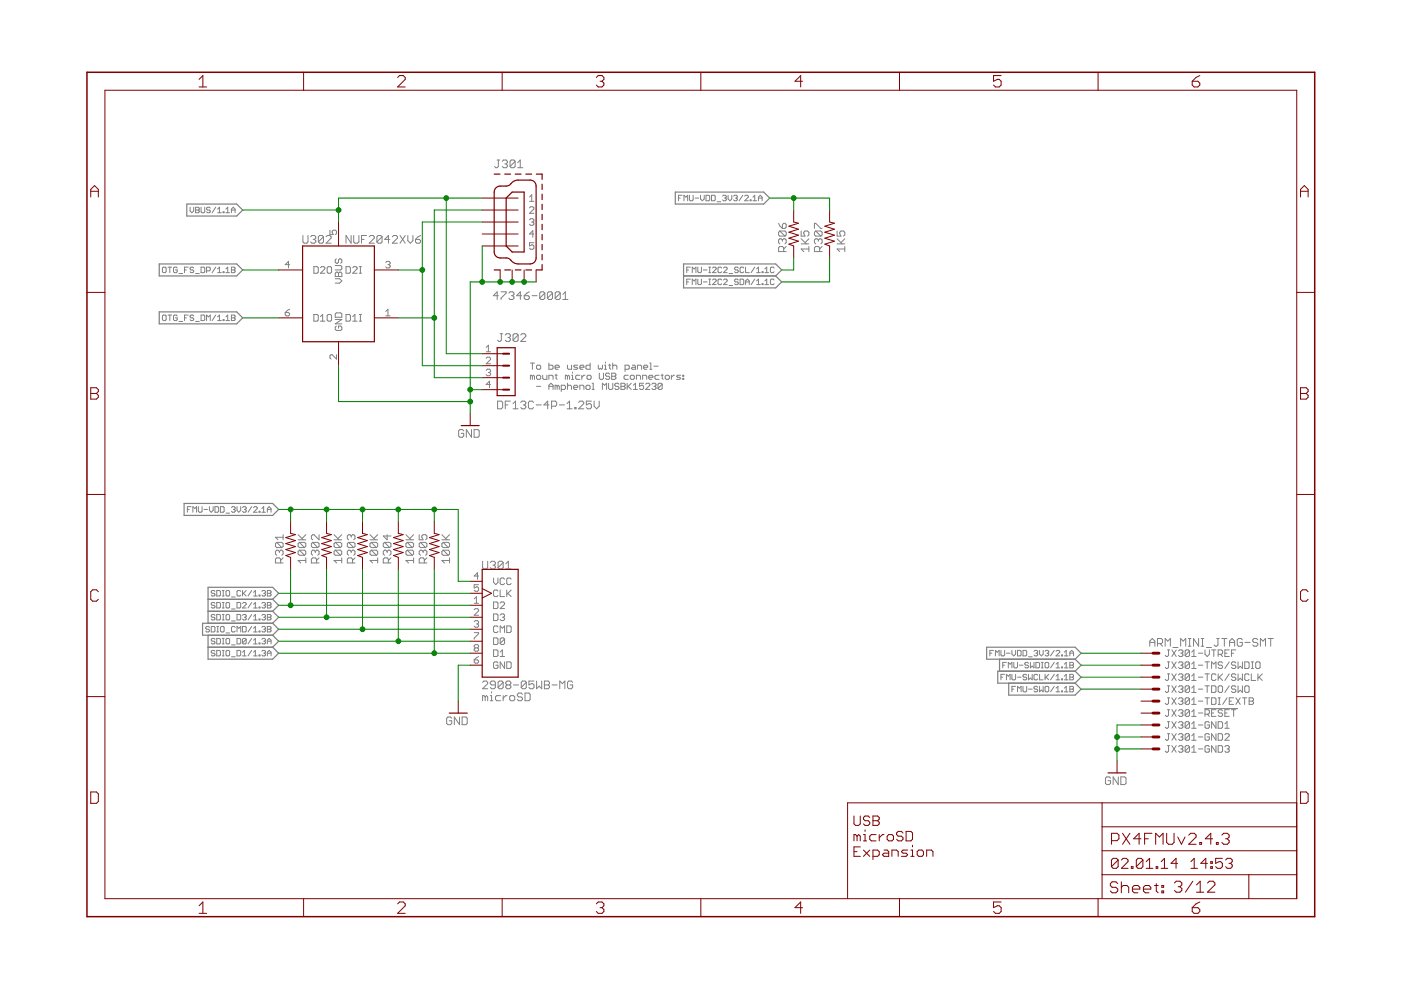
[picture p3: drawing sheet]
<svg xmlns="http://www.w3.org/2000/svg" width="297mm" height="210mm" viewBox="0 0 297 210" stroke-linecap="round" stroke-linejoin="round" font-family="sans-serif">
<g fill="none" stroke="#808080" stroke-width=".21">
<path d="M105.4 33.9h.5M105.7 33.9v1.4l-.3 .3h-.3l-.2-.3M106.5 34.2l.3-.3h.5l.3 .3v.3l-.3 .3M107 34.8h.3M107.3 34.8l.3 .2v.3l-.3 .3h-.5l-.3-.3M109.2 34.2v1.1l-.3 .3h-.5l-.3-.3M109.2 34.2l-.3-.3h-.5l-.3 .3v1.1M109.2 34.2l-1.1 1.1M109.8 34.5l.5-.6v1.7M109.8 35.6h1M34.4 56.8l.2-.2h.4l.2 .2v.8l-.2 .2h-.4l-.2-.2zM35.6 56.6h.8"/>
<path d="M36 56.6v1.2M37.6 56.8l-.2-.2h-.4l-.2 .2v.8l.2 .2h.4l.2-.2v-.4h-.4M38 58h.7M39.1 57.2h.4M39.9 56.6h-.8v1.2M40.3 43.9v.8l.4 .4 .4-.4v-.8M41.1 56.8l-.2-.2h-.4l-.2 .2 .2 .4h.4l.2 .2-.2 .4h-.4l-.2-.2M41.5 43.9h.5l.2 .2-.2 .4 .2 .4-.2 .2h-.5zM41.5 44.5h.5M41.5 58h.7M42.6 43.9v1l.2 .2h.4l.2-.2v-1M42.6 56.6h.6l.2 .2v.8l-.2 .2h-.6z"/>
<path d="M43.8 57.4h.6l.2-.2v-.4l-.2-.2h-.6v1.2M44.6 44.1l-.2-.2h-.4l-.2 .2 .2 .4h.4l.2 .2-.2 .4h-.4l-.2-.2M45.7 43.9l-.7 1.2M45.7 56.6l-.7 1.2M46.1 45.1h.8M46.1 44.3l.4-.4v1.2M46.1 57l.4-.4v1.2M46.1 57.8h.8M47.3 44.9h.2v.2h-.2zM47.3 57.6h.2v.2h-.2zM47.9 45.1h.8M47.9 44.3l.4-.4v1.2"/>
<path d="M47.9 57l.4-.4v1.2M47.9 57.8h.8M49.1 57.2h.6M49.1 44.5h.7M49.1 45.1v-.8l.3-.4 .4 .4v.8M49.1 56.6h.6l.1 .2-.1 .4 .1 .4-.1 .2h-.6zM61.4 56.1h-.9l.7-.7v1.4M64.2 49.9v1.4l.3 .3h.5l.3-.3v-1.4M65.9 50.2l.2-.3h.6l.3 .3v.3l-.3 .3M66.4 50.8h.3M66.5 56.5h.7l.3 .3v.9l-.3 .2h-.7zM66.7 50.8l.3 .2v.3l-.3 .3h-.6l-.2-.3"/>
<path d="M67.9 56.8l.3-.3h.4l.3 .3v.2l-1 .9h1M68.6 50.2v1.1l-.3 .3h-.5l-.3-.3M68.6 50.2l-.3-.3h-.5l-.3 .3v1.1M68.6 50.2l-1.1 1.1M69.1 50.2l.3-.3h.6l.2 .3v.3l-1.1 1.1h1.1M69.4 56.8l.2-.3h.5l.2 .3v.9l-.2 .2h-.5l-.2-.2zM70 48.8v.9h.7l-.3-.7 .3-.2h.4l.3 .2v.5l-.3 .2M71.1 56.3h1.1l.3 .2v.5l-.3 .2h-1.1M71.1 57.9l.2-.2 .5 .2 .4-.2 .3 .2v.7h-1.4zM71.1 59.1h.9l.5 .5-.5 .4h-.9M71.3 54.9l-.2 .2v.5l.2 .2 .5-.2v-.5l.2-.2 .5 .2v.5l-.3 .2M71.8 57.9v.7"/>
<path d="M73.4 56.5h.7l.2 .3v.9l-.2 .2h-.7zM74.4 49.9v1.7l-1-1.7v1.7M74.8 56.8l.2-.3h.5l.2 .3v.2l-.9 .9h.9M75 49.9v1.4l.3 .3h.5l.3-.3v-1.4M76.2 57.9h.4M76.2 56.5h.4M76.4 56.5v1.4M76.6 50.8h.6M77.7 49.9h-1.1v1.7M78.3 50.2l.2-.3h.6l.3 .3v.3l-1.1 1.1h1.1M81 50.2v1.1l-.3 .3h-.5l-.3-.3M81 50.2l-.3-.3h-.5l-.3 .3v1.1"/>
<path d="M81 50.2l-1.1 1.1M81.8 55.6l.2-.2h.5l.2 .2-.2 .5M82.3 56.1h.2M82.5 56.1l.2 .2-.2 .5h-.5l-.2-.2M82.6 50.8h-1l.8-.9v1.7M83.2 50.2l.3-.3h.5l.3 .3v.3l-1.1 1.1h1.1M84.8 49.9l1.1 1.7M85.9 49.9l-1.1 1.7M86.5 49.9v1.1l.5 .6 .5-.6v-1.1M88.1 50.8h.8l.3 .2v.3l-.3 .3h-.5l-.3-.3zM89.2 49.9l-1.1 .9M112.3 44.1l.2-.3h.5l.2 .3v.2l-.9 .9h.9"/>
<path d="M112.3 46.6l.2-.2h.5l.2 .2-.2 .5M112.3 41.8l.4-.5v1.4M112.3 42.7h.9M112.7 47.1h.3M113 47.1l.2 .2-.2 .5h-.5l-.2-.3M113.2 51.5h-.9v.7l.7-.3 .2 .3v.4l-.2 .3h-.5l-.2-.3M113.2 49.6h-.9l.7-.7v1.4M143.8 42h.4M144.6 41.4h-.8v1.2M145 42.6v-1.2l.4 .4 .4-.4v1.2M145.6 57.2h.4M145.6 59.8h.4"/>
<path d="M146.2 41.4v1l.2 .2h.4l.2-.2v-1M146.4 56.6h-.8v1.2M146.4 59.2h-.8v1.1M146.8 57.8v-1.2l.4 .4 .4-.4v1.2M147.4 42h.7M148 56.6v1l.1 .2h.4l.2-.2v-1M148 59.2v1l.1 .1h.4l.2-.1v-1M148.5 41.4v.8l.4 .4 .4-.4v-.8M149.1 57.2h.8M149.1 59.8h.8M149.7 41.4h.6l.2 .2v.8l-.2 .2h-.6zM150.3 56.6h.4"/>
<path d="M150.3 57.8h.4M150.3 59.2h.4M150.5 56.6v1.2M150.5 59.2v1.1M150.9 41.4h.5l.2 .2v.8l-.2 .2h-.5zM151.1 56.8l.2-.2h.4l.1 .2v.2l-.7 .8h.7M151.1 59.4l.2-.2h.4l.1 .2v.2l-.7 .7h.7M152 42.8h.8M153 56.8l-.2-.2h-.4l-.2 .2v.8l.2 .2h.4l.2-.2M153 59.4l-.2-.2h-.4l-.2 .2v.8l.2 .1h.4l.2-.1M153.2 41.6l.2-.2h.4l.2 .2-.2 .4M153.4 56.8l.2-.2h.4l.2 .2v.2l-.8 .8h.8"/>
<path d="M153.4 59.4l.2-.2h.4l.2 .2v.2l-.8 .7h.8M153.6 42h.2M153.8 42l.2 .2-.2 .4h-.4l-.2-.2M154.4 41.4v.8l.4 .4 .4-.4v-.8M154.6 58h.7M155.5 41.6l.2-.2h.4l.2 .2-.2 .4M155.9 42h.2M156.1 42l.2 .2-.2 .4h-.4l-.2-.2M156.5 59.4l-.2-.2h-.4l-.2 .4 .2 .2h.4l.2 .4-.2 .1h-.4l-.2-.1M156.5 56.8l-.2-.2h-.4l-.2 .4 .2 .2h.4l.2 .4-.2 .2h-.4l-.2-.2M156.9 59.2h.6l.2 .2v.8l-.2 .1h-.6zM157.5 41.4l-.8 1.2"/>
<path d="M157.7 56.8l-.2-.2h-.4l-.2 .2v.8l.2 .2h.4l.2-.2M157.9 41.6l.2-.2h.4l.2 .2v.2l-.8 .8h.8M158.1 56.6v1.2h.8M158.1 59.8h.8M159 42.4h.2v.2h-.2zM159.6 42.6h.8M159.6 41.8l.4-.4v1.2M160 56.6l-.7 1.2M160 59.2l-.7 1.1M160.4 57l.4-.4v1.2M160.4 59.6l.4-.4v1.1M160.4 57.8h.8"/>
<path d="M160.8 42.6v-.8l.4-.4 .4 .4v.8M160.8 42h.8M161.6 57.6h.2v.2h-.2zM162.2 57.8h.8M162.2 57l.4-.4v1.2M162.2 59.6l.4-.4v1.1M164.1 56.8l-.2-.2h-.4l-.2 .2v.8l.2 .2h.4l.2-.2M164.1 59.4l-.2-.2h-.4l-.2 .2v.8l.2 .1h.4l.2-.1M165.1 47.3l.2 .6 .6 .5M165.3 49l-.2 .3v.5l.2 .3h1.1M165.3 49h1.1l.3 .3v.5l-.3 .3M165.3 49l1.1 1.1"/>
<path d="M165.9 50.9l-.3-.3h-.3l-.2 .3v.5l.2 .3M165.9 50.9l.3-.3h.2l.3 .3v.5l-.3 .3M165.9 50.9v.3M166.2 53.3v-.8l-.3-.2h-.6l-.2 .2v.8h1.6M166.2 47.3h.2l.3 .3v.6l-.3 .2h-.5v-.8zM166.7 52.3l-.5 .5M169.9 49v1.1h.8l-.3-.6v-.2l.3-.3h.5l.3 .3v.5l-.3 .3M169.9 51.7h1.6M169.9 50.6l1.1 1.1M171.5 50.6l-.8 .8M171.5 52.8h-1.6l.5 .5M171.5 52.3v1"/>
<path d="M172.7 48.4v-1.1h.3l1 1.1h.3M173 49l-.3 .3v.5l.3 .3h1M173 49h1l.3 .3v.5l-.3 .3M173 49l1 1.1M173.5 50.9l-.3-.3h-.2l-.3 .3v.5l.3 .3M173.5 50.9l.3-.3h.2l.3 .3v.5l-.3 .3M173.5 50.9v.3M173.8 53.3v-.8l-.3-.2h-.5l-.3 .2v.8h1.6M174.3 52.3l-.5 .5M177.5 51.7h1.6M177.5 49v1.1h.8l-.3-.6v-.2l.3-.3h.5l.3 .3v.5l-.3 .3M177.5 50.6l1.1 1.1"/>
<path d="M179.1 52.8h-1.6l.5 .5M179.1 52.3v1M179.1 50.6l-.8 .8M34.4 67l.2-.2h.4l.2 .2v.8l-.2 .2h-.4l-.2-.2zM35.6 66.8h.8M36 66.8v1.2M37.6 67l-.2-.2h-.4l-.2 .2v.8l.2 .2h.4l.2-.2v-.4h-.4M38 68.2h.7M39.1 67.4h.4M39.9 66.8h-.8v1.2M41.1 67l-.2-.2h-.4l-.2 .2 .2 .4h.4l.2 .2-.2 .4h-.4l-.2-.2M41.5 68.2h.7"/>
<path d="M42.6 66.8h.6l.2 .2v.8l-.2 .2h-.6zM43.8 68v-1.2l.4 .4 .4-.4v1.2M45.7 66.8l-.7 1.2M46.1 67.2l.4-.4v1.2M46.1 68h.8M47.3 67.8h.2v.2h-.2zM47.9 67.2l.4-.4v1.2M47.9 68h.8M49.1 66.8h.6l.1 .2-.1 .4 .1 .4-.1 .2h-.6zM49.1 67.4h.6M60.5 66.3h.7l.2 .4-.2 .3h-.5l-.2-.3zM61.4 65.6l-.9 .7"/>
<path d="M66.5 66.7h.7l.3 .2v1l-.3 .2h-.7zM67.9 68.1h1M67.9 67.1l.5-.4v1.4M69.4 66.9l.2-.2h.5l.2 .2v1l-.2 .2h-.5l-.2-.2zM71.1 66.6l.2-.3h.9l.3 .3v.7h-1.4zM71.1 67.7h1.4l-1.4 1h1.4M71.3 69.1l-.2 .3v.4l.2 .3h.9l.3-.3v-.4l-.3-.3h-.4v.5M71.4 75.2v.9l-1-.9h-.2l-.2 .2v.5l.2 .2M73.4 66.7h.7l.2 .2v1l-.2 .2h-.7zM74.8 67.1l.4-.4v1.4M74.8 68.1h.9M76.2 68.1h.4"/>
<path d="M76.2 66.7h.4M76.4 66.7v1.4M81.8 66l.5-.4v1.4M81.8 67h.9M103.1 78.5l.2-.2h.5l.2 .2-.2 .5M103.1 73.7l.4-.5v1.4M103.1 74.6h.9M103.1 76l.2-.3h.5l.2 .3v.2l-.9 .9h.9M103.5 79h.3M103.8 79l.2 .2-.2 .5h-.5l-.2-.3M105.7 62.7h-1.1l.8-.8v1.6M106 70.8h.6"/>
<path d="M106.2 61.9h1.1v.2l-1.1 1.1v.3M106.3 70.8v1.3l-.3 .3h-.2l-.3-.3M107.1 71l.3-.2h.5l.3 .2v.3l-.3 .3M107.7 71.6h.2M107.9 62.1l.2-.2h.6l.3 .2v.3l-.3 .3M107.9 71.6l.3 .2v.3l-.3 .3h-.5l-.3-.3M108.4 62.7h.3M108.7 62.7l.3 .2v.3l-.3 .3h-.6l-.2-.3M109.9 71v1.1l-.3 .3h-.6l-.2-.3M109.9 71l-.3-.2h-.6l-.2 .2v1.1M109.9 71l-1.1 1.1M110.4 71l.3-.2h.5l.3 .2v.3l-1.1 1.1h1.1"/>
<path d="M110.6 62.7h-1.1l.8-.8v1.6M111.1 62.7h.9l.2 .2v.3l-.2 .3h-.6l-.3-.3zM112.2 61.9l-1.1 .8M112.5 77h.8M112.8 62.7h1.1M112.9 77v1.3M112.9 79.8v.6M112.9 79.8l-.4-.2v.8M112.9 79.8l.2-.2 .2 .2v.6M113.7 77.6l.3-.2h.4l.2 .2v.5l-.2 .2h-.4l-.3-.2zM113.7 79.8l.3-.2h.4l.2 .2v.4l-.2 .2h-.4l-.3-.2zM115.1 79.6v.6l.2 .2h.7v-.8"/>
<path d="M115.5 62.1v1.1l-.3 .3h-.5l-.3-.3M115.5 62.1l-.3-.2h-.5l-.3 .2v1.1M115.5 62.1l-1.1 1.1M116.4 77v1.3h.6l.3-.2v-.5l-.3-.2h-.6M117.1 62.1l-.2-.2h-.6l-.2 .2v1.1M117.1 62.1v1.1l-.2 .3h-.6l-.2-.3M117.1 62.1l-1 1.1M117.7 77.9h.9v-.3l-.3-.2h-.4l-.2 .2v.5l.2 .2h.4M117.7 79.6h.4M117.9 79.3v.9l.2 .2M118.8 62.1l-.3-.2h-.5l-.3 .2v1.1M118.8 62.1v1.1l-.3 .3h-.5l-.3-.3"/>
<path d="M118.8 62.1l-1.1 1.1M119.3 62.4l.6-.5v1.6M119.3 63.5h1.1M120.3 77.4v.7l.2 .2h.7v-.9M120.3 79.8v.6M120.3 79.8l-.4-.2v.8M120.3 79.8l.2-.2 .3 .2v.6M121.2 79.6h.2v.8M121.4 78.9v.2M122.5 77.4h-.7l-.2 .2 .2 .3h.5l.2 .2-.2 .2h-.7M122.9 77.9h.9l-.2-.5h-.5l-.2 .2v.5l.2 .2h.5M122.9 79.6h-.6l-.3 .2v.4l.3 .2h.6"/>
<path d="M123.4 79.6v.8M124 79.6h-.2l-.4 .4M124.7 79.6h.4l.2 .2v.4l-.2 .2h-.4l-.2-.2v-.4zM125.1 77v1.3h-.6l-.3-.2v-.5l.3-.2h.6M126.9 77.4v.7l.2 .2 .2-.2 .2 .2 .2-.2v-.7M127.1 79.1v1.1l.2 .2h.4l.3-.2v-1.1M128.2 78.3h.4M128.2 77.4h.2v.9M128.4 76.8v.2M129 77.4h.5M129.3 79.3l-.2-.2h-.5l-.2 .2v.3l.2 .2h.5l.2 .2-.2 .4h-.5l-.2-.2M129.3 77.2v.9l.2 .2"/>
<path d="M129.7 79.1h.6l.3 .2v.3l-.3 .2 .3 .2v.2l-.3 .2h-.6zM129.7 79.8h.6M129.9 77.6l.2-.2h.5l.2 .2v.7M129.9 77v1.3M132.5 78.3h.7l.2-.2v-.5l-.2-.2h-.7v1.3M133.2 79.6h-.7l-.2 .2v.4l.2 .2h.7M133.8 79.6h.5l.2 .2v.4l-.2 .2h-.5l-.2-.2v-.4zM134.1 77.4h.4l.2 .2v.7h-.6l-.3-.2 .3-.2h.6M135.1 78.3v-.9h.7l.2 .2v.7M136.5 77.9h.8l-.2-.5h-.4l-.2 .2v.5l.2 .2h.4M137.5 80h.9l-.2-.4h-.4l-.3 .2v.4l.3 .2h.4M137.8 77h.2v1.3"/>
<path d="M137.8 78.3h.4M138.6 77.6h.9M139.7 79.6h-.6l-.2 .2v.4l.2 .2h.6M140.2 79.6h.4M140.4 79.3v.9l.2 .2M141 79.8l.3-.2h.4l.2 .2v.4l-.2 .2h-.4l-.3-.2zM142.3 79.6v.8M143 79.6h-.2l-.5 .4M144.3 79.6h-.6l-.3 .2 .3 .2h.4l.2 .2-.2 .2h-.7M144.8 79.6h.2v.2h-.2zM146.8 60.3v-1.1l.4 .4 .4-.4v1.1M150.3 60.3h.4"/>
<path d="M154.6 60.5h.7M158.1 60.3v-.7l.4-.4 .4 .4v.7M160.4 60.3h.8M161.6 60.2h.2v.1h-.2zM162.2 60.3h.8M98.3 91.4l-.3-.3h-.5l-.3 .3v1l.3 .3h.5l.3-.3v-.5h-.5M100 91.1v1.6l-1.1-1.6v1.6M100.5 91.1h.8l.3 .3v1l-.3 .3h-.8zM104 81.5h-.9l.7-.7v1.4M105.5 85h.8l.3 .3v1.1l-.3 .3h-.8zM107.1 85.9h.6M108.2 85h-1.1v1.7"/>
<path d="M108.8 86.7h1.1M108.8 85.6l.5-.6v1.7M110.4 85.3l.3-.3h.5l.3 .3v.3l-.3 .3M110.9 85.9h.3M111.2 85.9l.3 .2v.3l-.3 .3h-.5l-.3-.3M113.1 85.3l-.2-.3h-.6l-.3 .3v1.1l.3 .3h.6l.2-.3M113.7 85.9h1.1M113.7 81.9h.9M116.4 80.4v-.8h.6l.3 .2v.6M116.4 82.6v-.9l.4-.4 .5 .4v.9M116.4 81.9h.9M116.4 85.9h-1.1l.8-.9v1.7"/>
<path d="M116.9 86.1h.9l.2-.2v-.6l-.2-.3h-.9v1.7M118.1 81.9l-.4-.2v.9M118.1 81.9l.2-.2 .3 .2v.7M118.1 81.9v.7M118.6 85.9h1.1M119 82.6h.7l.2-.2v-.5l-.2-.2h-.7v1.3M120.2 85.6l.6-.6v1.7M120.2 86.7h1.1M120.3 81.3v1.3M120.3 81.9l.2-.2h.5l.2 .2v.7M121.2 80.4h.4M121.6 82.1h.9l-.2-.4h-.5l-.2 .2v.5l.2 .2h.5"/>
<path d="M121.9 86.4h.2v.3h-.2zM122.7 85.3l.3-.3h.5l.3 .3v.3l-1.1 1.1h1.1M122.9 82.6v-.9h.7l.2 .2v.7M124.2 81.9l.3-.2h.4l.2 .2v.5l-.2 .2h-.4l-.3-.2zM125.4 85h-1.1v.9l.6-.3h.2l.3 .3v.5l-.3 .3h-.5l-.3-.3M125.5 82.6h.5M125.5 81.3h.3v1.3M126 85v1.1l.5 .6 .5-.6v-1.1M127.7 82.6v-1.3l.5 .4 .4-.4v1.3M129 81.3v1.1l.3 .2h.4l.2-.2v-1.1M131.2 81.5l-.2-.2h-.4l-.3 .2 .3 .4h.4l.2 .2v.3l-.2 .2h-.4l-.3-.2M131.7 81.9h.6"/>
<path d="M131.7 81.3h.6l.2 .2-.2 .4 .2 .2v.3l-.2 .2h-.6zM133 81.3v1.3M133.2 81.9l.6 .7M133.8 81.3l-.8 .8M134.3 81.7l.4-.4v1.3M134.3 82.6h.8M134.9 80.4v-.8h.7l.2 .2v.6M136.2 80.4v-.8h.7l.2 .2v.6M136.5 81.3h-.9v.6l.4-.2h.2l.3 .2v.5l-.3 .2h-.4l-.2-.2M136.9 81.5l.2-.2h.5l.2 .2v.2l-.9 .9h.9M138.2 81.5l.2-.2h.5l.2 .2-.2 .4M138.6 81.9h.3"/>
<path d="M138.9 81.9l.2 .2-.2 .5h-.5l-.2-.2M140.4 81.5v.9l-.2 .2h-.5l-.2-.2M140.4 81.5l-.2-.2h-.5l-.2 .2v.9M140.4 81.5l-.9 .9M144.8 80.2h.2v.2h-.2zM39.7 108h.4M40.5 107.4h-.8v1.2M40.9 108.6v-1.2l.4 .4 .4-.4v1.2M42.1 107.4v1l.2 .2h.4l.1-.2v-1M43.2 108h.8M44.4 107.4v.8l.4 .4 .4-.4v-.8M45.6 107.4h.6l.2 .2v.8l-.2 .2h-.6z"/>
<path d="M46.7 107.4h.6l.2 .2v.8l-.2 .2h-.6zM47.9 108.8h.8M49.1 107.6l.2-.2h.4l.2 .2-.2 .4M49.5 108h.2M49.7 108l.2 .2-.2 .4h-.4l-.2-.2M50.2 107.4v.8l.4 .4 .4-.4v-.8M51.4 107.6l.2-.2h.4l.2 .2-.2 .4M51.8 108h.2M52 108l.2 .2-.2 .4h-.4l-.2-.2M53.4 107.4l-.8 1.2M53.8 107.6l.2-.2h.3l.2 .2v.2l-.7 .8h.7M54.9 108.4h.2v.2h-.2z"/>
<path d="M55.5 108.6h.8M55.5 107.8l.4-.4v1.2M56.7 108h.8M56.7 108.6v-.8l.4-.4 .4 .4v.8M58.7 115l-.3 .3v.5l.3 .3h1.1M58.7 115h1.1l.2 .3v.5l-.2 .3M58.7 115l1.1 1.1M59.2 116.9l-.3-.3h-.2l-.3 .3v.6l.3 .2M59.2 116.9l.3-.3h.3l.2 .3v.6l-.2 .2M59.2 116.9v.3M59.5 119.4v-.8l-.3-.3h-.5l-.3 .3v.8h1.6M60 118.3l-.5 .5"/>
<path d="M60 113.4v1M60 113.9h-1.6l.5 .5M63.2 114.4h1.6M63.2 113.4l1.1 1M63.5 115h1.1l.2 .3v.5l-.2 .3M63.5 116.6h1.1l.2 .3v.6l-.2 .2M63.5 116.6l-.3 .3v.6l.3 .2h1.1M63.5 115l-.3 .3v.5l.3 .3h1.1M63.5 116.6l1.1 1.1M63.5 115l1.1 1.1M64.8 118.8h-1.6l.6 .6M64.8 118.3v1.1"/>
<path d="M64.8 113.4l-.8 .8M66.3 115l-.3 .3v.5l.3 .3h1.1M66.3 115h1.1l.2 .3v.5l-.2 .3M66.3 115l1.1 1.1M66.8 116.9l-.2-.3h-.3l-.3 .3v.6l.3 .2M66.8 116.9l.3-.3h.3l.2 .3v.6l-.2 .2M66.8 116.9v.3M67.1 119.4v-.8l-.3-.3h-.5l-.3 .3v.8h1.6M67.6 113.4v1l-1-1h-.3l-.3 .2v.6l.3 .2M67.6 118.3l-.5 .5M70.8 114.4h1.7M70.8 113.4l1.1 1"/>
<path d="M71.1 115l-.3 .3v.5l.3 .3h1.1M71.1 116.6h1.1l.3 .3v.6l-.3 .2M71.1 116.6l-.3 .3v.6l.3 .2h1.1M71.1 115h1.1l.3 .3v.5l-.3 .3M71.1 116.6l1.1 1.1M71.1 115l1.1 1.1M72.5 118.8h-1.7l.6 .6M72.5 118.3v1.1M72.5 113.4l-.9 .8M73.9 115l-.3 .3v.5l.3 .3h1.1M73.9 115h1.1l.3 .3v.5l-.3 .3M73.9 115l1.1 1.1"/>
<path d="M74.5 116.9l.2-.3h.3l.3 .3v.6l-.3 .2M74.5 116.9l-.3-.3h-.3l-.3 .3v.6l.3 .2M74.5 113.6l-.3-.2h-.3l-.3 .2v.6l.3 .2M74.5 113.6l.2-.2h.3l.3 .2v.6l-.3 .2M74.5 113.6v.3M74.5 116.9v.3M74.7 119.4v-.8l-.2-.3h-.6l-.3 .3v.8h1.7M75.3 118.3l-.6 .5M78.4 114.4h1.7M78.4 113.4l1.1 1M78.7 116.6l-.3 .3v.6l.3 .2h1.1M78.7 116.6h1.1l.3 .3v.6l-.3 .2"/>
<path d="M78.7 115l-.3 .3v.5l.3 .3h1.1M78.7 115h1.1l.3 .3v.5l-.3 .3M78.7 116.6l1.1 1.1M78.7 115l1.1 1.1M80.1 118.8h-1.7l.6 .6M80.1 118.3v1.1M80.1 113.4l-.9 .8M81.5 115l-.2 .3v.5l.2 .3h1.1M81.5 115h1.1l.3 .3v.5l-.3 .3M81.5 115l1.1 1.1M82.1 116.9l-.3-.3h-.3l-.2 .3v.6l.2 .2M82.1 116.9l.2-.3h.3l.3 .3v.6l-.3 .2"/>
<path d="M82.1 113.4v1l-.8-.8h1.6M82.1 116.9v.3M82.3 119.4v-.8l-.2-.3h-.6l-.2 .3v.8h1.6M82.9 118.3l-.6 .5M86.1 114.4h1.6M86.1 113.4l1 1M86.3 116.6l-.2 .3v.6l.2 .2h1.1M86.3 116.6h1.1l.3 .3v.6l-.3 .2M86.3 115l-.2 .3v.5l.2 .3h1.1M86.3 115h1.1l.3 .3v.5l-.3 .3M86.3 116.6l1.1 1.1M86.3 115l1.1 1.1"/>
<path d="M87.7 118.8h-1.6l.5 .6M87.7 118.3v1.1M87.7 113.4l-.8 .8M88.9 113.4v1h.8l-.3-.5v-.3l.3-.2h.5l.3 .2v.6l-.3 .2M89.2 115l-.3 .3v.5l.3 .3h1M89.2 115h1l.3 .3v.5l-.3 .3M89.2 115l1 1.1M89.7 116.9l-.3-.3h-.2l-.3 .3v.6l.3 .2M89.7 116.9l.3-.3h.2l.3 .3v.6l-.3 .2M89.7 116.9v.3M90 119.4v-.8l-.3-.3h-.5l-.3 .3v.8h1.6M90.5 118.3l-.5 .5"/>
<path d="M93.7 114.4h1.6M93.7 113.4l1.1 1M94 116.6l-.3 .3v.6l.3 .2h1M94 116.6h1l.3 .3v.6l-.3 .2M94 115l-.3 .3v.5l.3 .3h1M94 115h1l.3 .3v.5l-.3 .3M94 116.6l1 1.1M94 115l1 1.1M95.3 118.8h-1.6l.5 .6M95.3 118.3v1.1M95.3 113.4l-.8 .8M102.3 119v1.4l.3 .2h.5l.3-.2v-1.4"/>
<path d="M103.9 119.3l.3-.3h.6l.2 .3v.2l-.2 .3M104.5 119.8h.3M104.8 119.8l.2 .3v.3l-.2 .2h-.6l-.3-.2M106.7 119.3v1.1l-.3 .2h-.5l-.3-.2M106.7 119.3l-.3-.3h-.5l-.3 .3v1.1M106.7 119.3l-1.1 1.1M107.2 119.5l.6-.5v1.6M44.4 133l-.2-.2h-.4l-.2 .4 .2 .2h.4l.2 .4-.2 .2h-.4l-.2-.2M44.8 132.8h.6l.2 .2v.8l-.2 .2h-.6zM45.6 135.6l-.2-.2h-.4l-.2 .3 .2 .3h.4l.2 .3-.2 .2h-.4l-.2-.2M45.6 138.1l-.2-.2h-.4l-.2 .4 .2 .2h.4l.2 .4-.2 .2h-.4l-.2-.2M45.6 130.5l-.2-.2h-.4l-.2 .4 .2 .2h.4l.2 .4-.2 .1h-.4l-.2-.1"/>
<path d="M45.6 125.4l-.2-.2h-.4l-.2 .2 .2 .4h.4l.2 .2-.2 .4h-.4l-.2-.2M45.6 127.9l-.2-.2h-.4l-.2 .2 .2 .4h.4l.2 .2-.2 .4h-.4l-.2-.2M46 135.4h.5l.2 .2v.7l-.2 .2h-.5zM46 137.9h.5l.2 .2v.8l-.2 .2h-.5zM46 125.2h.5l.2 .2v.8l-.2 .2h-.5zM46 127.7h.5l.2 .2v.8l-.2 .2h-.5zM46 130.3h.5l.2 .2v.8l-.2 .1h-.5zM46 132.8h.4M46 134h.4M46.2 132.8v1.2M46.7 133l.2-.2h.4l.2 .2v.8l-.2 .2h-.4l-.2-.2zM47.1 135.4h.4"/>
<path d="M47.1 137.9h.4M47.1 139.1h.4M47.1 136.5h.4M47.1 127.7h.4M47.1 128.9h.4M47.1 130.3h.4M47.1 131.4h.4M47.1 125.2h.4M47.1 126.4h.4M47.3 125.2v1.2M47.3 127.7v1.2M47.3 130.3v1.1"/>
<path d="M47.3 135.4v1.1M47.3 137.9v1.2M47.9 127.9l.2-.2h.4l.2 .2v.8l-.2 .2h-.4l-.2-.2zM47.9 125.4l.2-.2h.4l.2 .2v.8l-.2 .2h-.4l-.2-.2zM47.9 134.2h.8M48.1 135.4h.4l.2 .2v.7l-.2 .2h-.4l-.2-.2v-.7zM48.1 130.3h.4l.2 .2v.8l-.2 .1h-.4l-.2-.1v-.8zM48.1 137.9h.4l.2 .2v.8l-.2 .2h-.4l-.2-.2v-.8zM49.1 139.3h.8M49.1 136.7h.8M49.1 129.1h.8M49.1 131.7h.8"/>
<path d="M49.1 126.6h.8M49.9 133l-.2-.2h-.4l-.2 .2v.8l.2 .2h.4l.2-.2M50.2 135.4h.6l.2 .2v.7l-.2 .2h-.6zM50.2 130.3h.6l.2 .2v.8l-.2 .1h-.6zM50.2 137.9h.6l.2 .2v.8l-.2 .2h-.6zM50.2 127.7h.6l.2 .2v.8l-.2 .2h-.6zM50.2 134v-1.2l.4 .4 .4-.4v1.2M51 125.4l-.2-.2h-.4l-.2 .2v.8l.2 .2h.4l.2-.2M51.4 127.9l.2-.2h.4l.2 .2v.2l-.8 .8h.8M51.4 130.5l.2-.2h.4l.2 .2-.2 .4M51.4 139.1h.8M51.4 132.8h.6l.2 .2v.8l-.2 .2h-.6z"/>
<path d="M51.4 125.2v1.2M51.4 138.3l.4-.4v1.2M51.6 125.8l.6 .6M51.8 130.9h.2M52 130.9l.2 .2-.2 .3h-.4l-.2-.1M52.2 135.6l-.2-.2h-.4l-.2 .2v.7M52.2 135.6v.7l-.2 .2h-.4l-.2-.2M52.2 135.6l-.8 .7M52.2 125.2l-.8 .8M53.4 135.4l-.8 1.1M53.4 137.9l-.8 1.2M53.4 127.7l-.8 1.2"/>
<path d="M53.4 130.3l-.8 1.1M53.4 125.2l-.8 1.2M53.4 132.8l-.8 1.2M53.8 139.1h.7M53.8 136.5h.7M53.8 135.7l.3-.3v1.1M53.8 125.6l.3-.4v1.2M53.8 128.1l.3-.4v1.2M53.8 130.7l.3-.4v1.1M53.8 133.2l.3-.4v1.2M53.8 138.3l.3-.4v1.2M53.8 128.9h.7"/>
<path d="M53.8 131.4h.7M53.8 126.4h.7M53.8 134h.7M54.9 138.9h.2v.2h-.2zM54.9 126.2h.2v.2h-.2zM54.9 128.7h.2v.2h-.2zM54.9 131.3h.2v.1h-.2zM54.9 133.8h.2v.2h-.2zM54.9 136.3h.2v.2h-.2zM55.5 135.6l.2-.2h.4l.2 .2-.2 .4M55.5 127.9l.2-.2h.4l.2 .2-.2 .4M55.5 125.4l.2-.2h.4l.2 .2-.2 .4"/>
<path d="M55.5 138.1l.2-.2h.4l.2 .2-.2 .4M55.5 130.5l.2-.2h.4l.2 .2-.2 .4M55.5 133l.2-.2h.4l.2 .2-.2 .4M55.9 138.5h.2M55.9 130.9h.2M55.9 136h.2M55.9 128.3h.2M55.9 125.8h.2M55.9 133.4h.2M56.1 138.5l.2 .2-.2 .4h-.4l-.2-.2M56.1 136l.2 .1-.2 .4h-.4l-.2-.2M56.1 128.3l.2 .2-.2 .4h-.4l-.2-.2"/>
<path d="M56.1 125.8l.2 .2-.2 .4h-.4l-.2-.2M56.1 130.9l.2 .2-.2 .3h-.4l-.2-.1M56.1 133.4l.2 .2-.2 .4h-.4l-.2-.2M56.7 138.5h.8M56.7 130.9h.6M56.7 125.2h.6l.2 .2-.2 .4 .2 .4-.2 .2h-.6zM56.7 127.7h.6l.2 .2-.2 .4 .2 .4-.2 .2h-.6zM56.7 130.3h.6l.2 .2-.2 .4 .2 .4-.2 .1h-.6zM56.7 132.8h.6l.2 .2-.2 .4 .2 .4-.2 .2h-.6zM56.7 136.5v-.8l.4-.3 .4 .3v.8M56.7 139.1v-.8l.4-.4 .4 .4v.8M56.7 136h.8"/>
<path d="M56.7 128.3h.6M56.7 125.8h.6M56.7 133.4h.6M100.5 139.9h.7l.3 .5-.3 .2h-.4l-.3-.2zM100.5 131.8l.3-.2h.4l.3 .2-.3 .5M100.5 134.1h1v.3l-1 .9v.2M100.5 129.3l.3-.2h.4l.3 .2v.2l-1 1h1M100.5 127l.5-.5v1.4M100.5 127.9h1M100.8 137.4l-.3 .2 .3 .5h.4l.3-.3-.3-.4M100.8 137.4l-.3-.3 .3-.4h.4l.3 .2-.3 .5M100.8 137.4h.4"/>
<path d="M101 132.3h.2M101.2 132.3l.3 .2-.3 .5h-.4l-.3-.2M101.5 124h-1v.7l.7-.3 .3 .3v.4l-.3 .3h-.4l-.3-.3M101.5 139.2l-1 .7M101.5 122.1h-1l.7-.7v1.4M104.6 122.6v.9l.5 .5 .5-.5v-.9M104.6 127.6h.7l.3 .3v.9l-.3 .2h-.7zM104.6 130.2h.7l.3 .2v.9l-.3 .3h-.7zM104.6 135.3h.7l.3 .2v.9l-.3 .3h-.7zM104.6 137.8h.7l.3 .2v1l-.3 .2h-.7zM105.6 132.9l-.3-.2h-.4l-.3 .2v1l.3 .2h.4l.3-.2M105.6 125.3l-.3-.2h-.4l-.3 .2v1l.3 .2h.4l.3-.2"/>
<path d="M106 139.2h1M106 125.1v1.4h1M106 134.1v-1.4l.5 .5 .5-.5v1.4M106 130.4l.3-.2h.4l.3 .2-.3 .5M106 127.9l.3-.3h.4l.3 .3v.2l-1 .9h1M106 138.3l.5-.5v1.4M106.5 130.9h.2M106.7 130.9l.3 .2-.3 .5h-.4l-.3-.3M107 122.8l-.3-.2h-.4l-.3 .2v.9l.3 .3h.4l.3-.3M107 135.5l-.3-.2h-.4l-.3 .2v.9M107 135.5v.9l-.3 .3h-.4l-.3-.3M107 135.5l-1 .9"/>
<path d="M107.2 120.6h1.1M107.4 125.1v1.4M107.4 132.7h.7l.3 .2v1l-.3 .2h-.7zM107.7 125.8l.7 .7M108.4 122.8l-.3-.2h-.4l-.3 .2v.9l.3 .3h.4l.3-.3M108.4 125.1l-1 .9M209.9 138.5h.4M210.7 137.9h-.8v1.2M211.1 139.1v-1.2l.3 .4 .4-.4v1.2M212.2 137.9v1l.2 .2h.4l.2-.2v-1M213.4 138.5h.8M214.5 137.9v.8l.4 .4 .4-.4v-.8"/>
<path d="M215.7 137.9h.6l.2 .2v.8l-.2 .2h-.6zM216.9 137.9h.6l.2 .2v.8l-.2 .2h-.6zM218.1 139.3h.7M219.2 138.1l.2-.2h.4l.2 .2-.2 .4M219.6 138.5h.2M219.8 138.5l.2 .2-.2 .4h-.4l-.2-.2M220.4 137.9v.8l.4 .4 .4-.4v-.8M221.6 138.1l.2-.2h.3l.3 .2-.3 .4M222 138.5h.1M222.1 138.5l.3 .2-.3 .4h-.3l-.2-.2M223.5 137.9l-.8 1.2M223.9 138.1l.2-.2h.4l.2 .2v.2l-.8 .8h.8"/>
<path d="M225.1 138.9h.2v.2h-.2zM225.7 138.3l.4-.4v1.2M225.7 139.1h.7M226.8 138.5h.8M226.8 139.1v-.8l.4-.4 .4 .4v.8M243.8 137v-1.1l.5-.5 .6 .5v1.1M243.8 136.2h1.1M245.4 136.5h.8l.3-.3v-.5l-.3-.3h-.8v1.6M246 136.5l.5 .5M247 137v-1.6l.6 .5 .5-.5v1.6M247.5 137.8h.5M247.8 137.8v1.2l-.3 .2-.4-.2"/>
<path d="M248.5 137.8l.9 1.4M248.7 137.3h1.1M249.4 137.8l-.9 1.4M249.9 138l.2-.2h.5l.2 .2-.2 .5M250.3 137v-1.6l.6 .5 .5-.5v1.6M250.3 138.5h.3M250.6 138.5l.2 .2-.2 .5h-.5l-.2-.2M251.9 135.4h.6M251.9 137h.6M252.2 138v1l-.2 .2h-.5l-.2-.2M252.2 138l-.2-.2h-.5l-.2 .2v1M252.2 138l-.9 1"/>
<path d="M252.2 135.4v1.6M252.7 139.2h.9M252.7 138.3l.4-.5v1.4M254.1 138.5h.9M254.1 135.4v1.6l-1.1-1.6v1.6M254.7 135.4h.5M254.7 137h.5M255 135.4v1.6M255.5 137.8v.9l.4 .5 .5-.5v-.9M255.8 137.3h1.1M256.9 137.8h.9M257.3 137.8v1.4"/>
<path d="M258 135.4h.5M258.2 135.4v1.3l-.2 .3h-.3l-.3-.3M258.3 138.7h.7l.2-.2v-.5l-.2-.2h-.7v1.4M258.7 138.7l.5 .5M259 135.4h1.1M259.6 135.4v1.6M259.7 138.5h.5M260.6 137.8h-.9v1.4h.9M260.7 136.2h1.1M260.7 137v-1.1l.5-.5 .6 .5v1.1M261.1 138.5h.5M262 137.8h-.9v1.4"/>
<path d="M263.4 135.7l-.3-.3h-.5l-.3 .3v1l.3 .3h.5l.3-.3v-.5h-.5M263.9 136.2h1.1M266.7 135.7l-.3-.3h-.5l-.3 .3v.2l.3 .3h.5l.3 .3v.2l-.3 .3h-.5l-.3-.3M267.2 137v-1.6l.6 .5 .5-.5v1.6M268.9 135.4h1.1M269.4 135.4v1.6M95.8 152.3l-.3-.3h-.5l-.3 .3v1.1l.3 .2h.5l.3-.2v-.6h-.6M97.4 152v1.6l-1.1-1.6v1.6M98 152h.8l.3 .3v1.1l-.3 .2h-.8zM102.3 144.7l.3-.3h.5l.3 .3v.2l-1.1 1.1h1.1M102.9 147.8l-.3-.3h-.3v1.1M102.9 147.8v.8"/>
<path d="M102.9 147.8l.2-.3 .3 .3v.8M103.9 147.5h.3v1.1M103.9 148.6h.6M104.2 146.7v.2M105 145.2h-.8l-.3-.3v-.2l.3-.3h.6l.2 .3v1.1l-.2 .2h-.6l-.3-.2M105.6 140.6l-.3-.3h-.4l-.3 .3v.9l.3 .2h.4l.3-.2v-.5h-.5M106.1 147.5h-.8l-.2 .3v.5l.2 .3h.8M106.7 144.7v1.1l-.3 .2h-.5l-.3-.2M106.7 147.5v1.1M106.7 144.7l-.3-.3h-.5l-.3 .3v1.1M106.7 144.7l-1.1 1.1M107 140.3v1.4l-1-1.4v1.4"/>
<path d="M107.4 140.3h.7l.3 .3v.9l-.3 .2h-.7zM107.5 147.5h-.3l-.5 .5M107.5 145.2l-.3 .3v.3l.3 .2h.5l.3-.2v-.3l-.3-.3M107.5 145.2l-.3-.3v-.2l.3-.3h.5l.3 .3v.2l-.3 .3M107.5 145.2h.5M108.3 147.5h.6l.2 .3v.5l-.2 .3h-.6l-.2-.3v-.5zM108.9 145.2h1M110.8 147.2l-.3-.3h-.5l-.3 .3v.3l.3 .3h.5l.3 .2v.3l-.3 .3h-.5l-.3-.3M111.3 146.9h.8l.3 .3v1.1l-.3 .3h-.8zM111.6 144.7v1.1l-.3 .2h-.5l-.3-.2M111.6 144.7l-.3-.3h-.5l-.3 .3v1.1M111.6 144.7l-1.1 1.1"/>
<path d="M113.2 144.4h-1.1v.8l.6-.3h.2l.3 .3v.6l-.3 .2h-.5l-.3-.2M113.8 144.4v1.6l.5-.5 .6 .5v-1.6M115.4 144.4h.8l.3 .3v.2l-.3 .3 .3 .3v.3l-.3 .2h-.8zM115.4 145.2h.8M117.1 145.2h1M118.7 146v-1.6l.5 .5 .6-.5v1.6M121.4 144.7l-.3-.3h-.5l-.3 .3v1.1l.3 .2h.5l.3-.2v-.6h-.5M212.2 143.6h.4M212.6 141h.4M213 143h-.8v1.1M213.4 140.4h-.8v1.2M213.4 144.1v-1.1l.4 .4 .4-.4v1.1"/>
<path d="M213.8 141.6v-1.2l.4 .4 .3-.4v1.2M214.5 146.1h.4M214.5 143v1l.3 .1h.3l.2-.1v-1M214.9 140.4v1l.2 .2h.4l.2-.2v-1M215.3 145.5h-.8v1.2M215.7 143.6h.8M215.7 146.7v-1.2l.4 .4 .4-.4v1.2M216.1 141h.8M216.9 145.5v1l.2 .2h.4l.2-.2v-1M217.7 143.2l-.2-.2h-.4l-.2 .4 .2 .2h.4l.2 .4-.2 .1h-.4l-.2-.1M218.1 140.6l-.2-.2h-.4l-.2 .2 .2 .4h.4l.2 .2-.2 .4h-.4l-.2-.2M218.1 146.1h.7"/>
<path d="M218.1 143v1.1l.4-.3 .3 .3v-1.1M218.5 140.4v1.2l.3-.4 .4 .4v-1.2M219.6 140.4h.6l.2 .2v.8l-.2 .2h-.6zM220 145.7l-.2-.2h-.4l-.2 .2 .2 .4h.4l.2 .2-.2 .4h-.4l-.2-.2M220 143.2l-.2-.2h-.4l-.2 .2v.8l.2 .1h.4l.2-.1M220.4 143v1.1h.8M220.4 145.5v1.2l.4-.4 .4 .4v-1.2M220.8 140.4h.4M220.8 141.6h.4M221 140.4v1.2M221.6 143v1.1M221.8 140.4h.3l.3 .2v.8l-.3 .2h-.3l-.2-.2v-.8z"/>
<path d="M221.8 145.5h.3l.3 .2v.8l-.3 .2h-.3l-.2-.2v-.8zM221.8 143.6l.6 .5M222.4 143l-.8 .8M223.5 140.4l-.8 1.2M223.5 145.5l-.8 1.2M223.5 143l-.8 1.1M223.9 141.6h.8M223.9 140.8l.4-.4v1.2M223.9 143.4l.4-.4v1.1M223.9 145.9l.4-.4v1.2M223.9 146.7h.8M223.9 144.1h.8"/>
<path d="M225.1 141.4h.2v.2h-.2zM225.1 144h.2v.1h-.2zM225.1 146.5h.2v.2h-.2zM225.7 141.6h.7M225.7 140.8l.4-.4v1.2M225.7 143.4l.4-.4v1.1M225.7 145.9l.4-.4v1.2M225.7 146.7h.7M225.7 144.1h.7M226.8 141h.6M226.8 143.6h.6M226.8 146.1h.6"/>
<path d="M226.8 140.4h.6l.2 .2-.2 .4 .2 .4-.2 .2h-.6zM226.8 143h.6l.2 .2-.2 .4 .2 .4-.2 .1h-.6zM226.8 145.5h.6l.2 .2-.2 .4 .2 .4-.2 .2h-.6zM247.5 140.3h.5M247.5 153h.5M247.5 142.9h.5M247.5 155.6h.5M247.5 145.4h.5M247.5 148h.5M247.5 158.1h.5M247.5 150.5h.5M247.8 140.3v1.2l-.3 .2-.4-.2"/>
<path d="M247.8 142.9v1.1l-.3 .3-.4-.3M247.8 145.4v1.2l-.3 .2-.4-.2M247.8 148v1.1l-.3 .3-.4-.3M247.8 150.5v1.2l-.3 .2-.4-.2M247.8 153v1.2l-.3 .2-.4-.2M247.8 155.6v1.1l-.3 .3-.4-.3M247.8 158.1v1.2l-.3 .2-.4-.2M248.5 140.3l.9 1.4M248.5 153l.9 1.4M248.5 142.9l.9 1.4M248.5 155.6l.9 1.4M248.5 145.4l.9 1.4"/>
<path d="M248.5 148l.9 1.4M248.5 158.1l.9 1.4M248.5 150.5l.9 1.4M249.4 140.3l-.9 1.4M249.4 153l-.9 1.4M249.4 142.9l-.9 1.4M249.4 155.6l-.9 1.4M249.4 145.4l-.9 1.4M249.4 148l-.9 1.4M249.4 158.1l-.9 1.4M249.4 150.5l-.9 1.4M249.9 140.6l.2-.3h.5l.2 .3-.2 .4"/>
<path d="M249.9 143.1l.2-.2h.5l.2 .2-.2 .5M249.9 145.6l.2-.2h.5l.2 .2-.2 .5M249.9 148.2l.2-.2h.5l.2 .2-.2 .5M249.9 150.7l.2-.2h.5l.2 .2-.2 .5M249.9 153.2l.2-.2h.5l.2 .2-.2 .5M249.9 155.8l.2-.2h.5l.2 .2-.2 .5M249.9 158.3l.2-.2h.5l.2 .2-.2 .5M250.3 141h.3M250.3 153.7h.3M250.3 143.6h.3M250.3 156.3h.3M250.3 146.1h.3"/>
<path d="M250.3 148.7h.3M250.3 158.8h.3M250.3 151.2h.3M250.6 141l.2 .3-.2 .4h-.5l-.2-.2M250.6 143.6l.2 .2-.2 .5h-.5l-.2-.3M250.6 146.1l.2 .2-.2 .5h-.5l-.2-.2M250.6 148.7l.2 .2-.2 .5h-.5l-.2-.3M250.6 151.2l.2 .2-.2 .5h-.5l-.2-.2M250.6 153.7l.2 .2-.2 .5h-.5l-.2-.2M250.6 156.3l.2 .2-.2 .5h-.5l-.2-.3M250.6 158.8l.2 .2-.2 .5h-.5l-.2-.2M252.2 140.6l-.2-.3h-.5l-.2 .3v.9"/>
<path d="M252.2 140.6v.9l-.2 .2h-.5l-.2-.2M252.2 143.1v.9l-.2 .3h-.5l-.2-.3M252.2 145.6v1l-.2 .2h-.5l-.2-.2M252.2 148.2v.9l-.2 .3h-.5l-.2-.3M252.2 150.7v1l-.2 .2h-.5l-.2-.2M252.2 153.2v1l-.2 .2h-.5l-.2-.2M252.2 155.8v.9l-.2 .3h-.5l-.2-.3M252.2 158.3v1l-.2 .2h-.5l-.2-.2M252.2 143.1l-.2-.2h-.5l-.2 .2v.9M252.2 145.6l-.2-.2h-.5l-.2 .2v1M252.2 148.2l-.2-.2h-.5l-.2 .2v.9M252.2 150.7l-.2-.2h-.5l-.2 .2v1"/>
<path d="M252.2 153.2l-.2-.2h-.5l-.2 .2v1M252.2 155.8l-.2-.2h-.5l-.2 .2v.9M252.2 158.3l-.2-.2h-.5l-.2 .2v1M252.2 140.6l-.9 .9M252.2 153.2l-.9 1M252.2 143.1l-.9 .9M252.2 158.3l-.9 1M252.2 155.8l-.9 .9M252.2 145.6l-.9 1M252.2 148.2l-.9 .9M252.2 150.7l-.9 1M252.7 140.8l.4-.5v1.4"/>
<path d="M252.7 143.3l.4-.4v1.4M252.7 145.9l.4-.5v1.4M252.7 148.4l.4-.4v1.4M252.7 150.9l.4-.4v1.4M252.7 153.5l.4-.5v1.4M252.7 156l.4-.4v1.4M252.7 158.6l.4-.5v1.4M252.7 141.7h.9M252.7 154.4h.9M252.7 144.3h.9M252.7 157h.9M252.7 146.8h.9"/>
<path d="M252.7 149.4h.9M252.7 159.5h.9M252.7 151.9h.9M254.1 141h.9M254.1 153.7h.9M254.1 143.6h.9M254.1 156.3h.9M254.1 146.1h.9M254.1 148.7h.9M254.1 158.8h.9M254.1 151.2h.9M255.4 150.2h7"/>
<path d="M255.5 151.4h.7l.2-.2v-.5l-.2-.2h-.7v1.4M255.5 140.3h.9M255.5 142.9h.9M255.5 145.4h.9M255.5 148h.9M255.9 140.3v1.4M255.9 142.9v1.4M255.9 145.4v1.4M255.9 148v1.4M255.9 151.4l.5 .5M256.4 153.2l-.2-.2h-.5l-.2 .2v1l.2 .2h.5l.2-.2v-.5h-.5M256.4 155.8l-.2-.2h-.5l-.2 .2v.9l.2 .3h.5l.2-.3v-.4h-.5"/>
<path d="M256.4 158.3l-.2-.2h-.5l-.2 .2v1l.2 .2h.5l.2-.2v-.5h-.5M256.9 141.7v-1.4l.4 .5 .5-.5v1.4M256.9 145.4h.7l.2 .2v1l-.2 .2h-.7zM256.9 148h.7l.2 .2v.9l-.2 .3h-.7zM256.9 151.2h.4M257.8 153v1.4l-.9-1.4v1.4M257.8 143.1l-.2-.2h-.5l-.2 .2v.9l.2 .3h.5l.2-.3M257.8 150.5h-.9v1.4h.9M257.8 155.6v1.4l-.9-1.4v1.4M257.8 158.1v1.4l-.9-1.4v1.4M258.3 142.9v1.4M258.3 145.6l.2-.2h.5l.2 .2v1l-.2 .2h-.5l-.2-.2z"/>
<path d="M258.3 153h.7l.2 .2v1l-.2 .2h-.7zM258.3 155.6h.7l.2 .2v.9l-.2 .3h-.7zM258.3 158.1h.7l.2 .2v1l-.2 .2h-.7zM258.3 149.4h.4M258.3 148h.4M258.5 143.6l.7 .7M258.5 148v1.4M259.2 140.6l-.2-.3h-.5l-.2 .3 .2 .4h.5l.2 .3-.2 .4h-.5l-.2-.2M259.2 150.7l-.2-.2h-.5l-.2 .2 .2 .5h.5l.2 .2-.2 .5h-.5l-.2-.2M259.2 142.9l-.9 .9M259.7 154.4h.9M259.7 153.5l.5-.5v1.4"/>
<path d="M259.7 155.8l.2-.2h.5l.2 .2v.2l-.9 1h.9M259.7 158.3l.2-.2h.5l.2 .2-.2 .5M259.7 151.2h.5M260.2 148l-1 1.4M260.2 158.8h.2M260.4 158.8l.2 .2-.2 .5h-.5l-.2-.2M260.6 150.5h-.9v1.4h.9M260.6 140.3l-.9 1.4M260.6 142.9l-.9 1.4M260.6 145.4l-.9 1.4M260.6 148.7h.5M261.1 150.5h.9"/>
<path d="M261.6 148h-1v1.4h1M261.6 150.5v1.4M262 140.6l-.2-.3h-.5l-.2 .3 .2 .4h.5l.2 .3-.2 .4h-.5l-.2-.2M262 143.1l-.2-.2h-.5l-.2 .2 .2 .5h.5l.2 .2-.2 .5h-.5l-.2-.3M262 145.6l-.2-.2h-.5l-.2 .2 .2 .5h.5l.2 .2-.2 .5h-.5l-.2-.2M262 148l1 1.4M262.5 140.3v1.4l.5-.4 .4 .4v-1.4M262.5 142.9v1.4l.5-.5 .4 .5v-1.4M262.5 145.4v1.4l.5-.5 .4 .5v-1.4M263 148l-1 1.4M263.4 148h1M263.9 148v1.4"/>
<path d="M263.9 145.6l.2-.2h.5l.2 .2v1l-.2 .2h-.5l-.2-.2zM263.9 140.3h.7l.2 .3v.9l-.2 .2h-.7zM264.8 143.1l-.2-.2h-.5l-.2 .2v.9l.2 .3h.5l.2-.3M264.8 148h.7l.3 .2-.3 .5 .3 .4-.3 .3h-.7zM264.8 148.7h.7M265.3 141.7h.5M265.3 140.3h.5M265.3 142.9v1.4h.9M265.5 140.3v1.4M266.2 140.6l.3-.3h.4l.3 .3v.9l-.3 .2h-.4l-.3-.2zM266.7 142.9v1.4M266.9 143.6l.7 .7"/>
<path d="M267.6 142.9l-.9 .9M235.5 165l-.3-.3h-.5l-.3 .3v1.1l.3 .2h.5l.3-.2v-.6h-.6M237.1 164.7v1.6l-1.1-1.6v1.6M237.6 164.7h.9l.2 .3v1.1l-.2 .2h-.9z"/>
</g>
<g fill="none" stroke="#808080" stroke-width=".25">
<path d="M33.8 56h16.4l1.3 1.2-1.3 1.3h-16.4zM39.6 43.3h10.6l1.3 1.2-1.3 1.3h-10.6zM143.2 40.7h18.7l1.3 1.3-1.3 1.3h-18.7zM144.9 58.5h19.6M144.9 56h19.6l1.2 1.2-1.2 1.3 1.2 1.3-1.2 1.2h-19.6zM33.8 66.1h16.4l1.3 1.3-1.3 1.3h-16.4zM39 106.7h18.8l1.3 1.3-1.3 1.3h-18.8zM44.1 134.7v5.1h13.7l1.3-1.3-1.3-1.3M44.1 137.2h13.7M44.1 129.6h13.7M44.1 127.1h13.7M57.8 134.7l1.3 1.3-1.3 1.2"/>
<path d="M57.8 132.1h-14.9v2.6h14.9M57.8 127.1l1.3-1.3-1.3-1.3h-13.7v7.6M57.8 127.1l1.3 1.2-1.3 1.3M57.8 129.6l1.3 1.3-1.3 1.2M57.8 132.1l1.3 1.3-1.3 1.3M209.2 137.2h18.7l1.3 1.3-1.3 1.3h-18.7zM211.9 139.8v2.5M227.9 139.8l1.3 1.2-1.3 1.3M213.9 144.8v2.6h14l1.3-1.3-1.3-1.3M227.9 142.3h-16.4v2.5h16.4M227.9 142.3l1.3 1.3-1.3 1.2"/>
</g>
<g fill="none" stroke="#800000" stroke-width=".21">
<path d="M22.2 19.1h252.7v171.4h-252.7zM42.2 16.8l.8-.8v2.4M42.2 18.4h1.6M64.4 15.3v3.8M84.3 16.4l.4-.4h.8l.4 .4v.4l-1.6 1.6h1.6M106.5 15.3v3.8M126.4 16.4l.4-.4h.8l.4 .4v.4l-.4 .4M127.2 17.2h.4M127.6 17.2l.4 .4v.4l-.4 .4h-.8l-.4-.4M148.6 15.3v3.8M170.2 17.2h-1.6l1.2-1.2v2.4M190.7 15.3v3.8"/>
<path d="M212.3 16h-1.6v1.2l.8-.4h.4l.4 .4v.8l-.4 .4h-.8l-.4-.4M232.8 15.3v3.8M252.8 17.2h1.2l.4 .4v.4l-.4 .4h-.8l-.4-.4zM254.4 16l-.8 .4-.8 .8M19.2 41.8v-1.6l.8-.9 .8 .9v1.6M19.2 40.6h1.6M59.1 57.2h5.1M71.8 47.1v5.1M79.4 57.2h5.1M102.2 42h7.7M102.2 44.5h7.7M102.2 47.1h7.7"/>
<path d="M102.2 49.6h7.7M102.2 52.2h7.7M106 57.2v2.6M108.6 57.2v2.6M111.1 57.2v2.6M113.7 57.2v2.6M168.3 44.5v2.6l1 .2-2 .7 2 .6-2 .6 2 .7-2 .6 2 .6-2 .7 1 .4v2.5M175.9 44.5v2.6l1 .2-2 .7 2 .6-2 .6 2 .7-2 .6 2 .6-2 .7 1 .4v2.5M275.7 40.6h1.6M275.7 41.8v-1.6l.8-.9 .8 .9v1.6M18.4 62h3.8M59.1 67.4h5.1"/>
<path d="M71.8 72.5v5M79.4 67.4h5.1M102.2 75h4.5M102.2 77.5h4.5M274.9 62h3.8M19.2 82.2h1.2l.4 .4v.4l-.4 .4 .4 .4v.4l-.4 .4h-1.2zM19.2 83.4h1.2M99.7 87.7v2.5M102.2 80.1h4.5M102.2 82.6h4.5M275.7 82.2h1.2l.4 .4v.4l-.4 .4 .4 .4v.4l-.4 .4h-1.2zM275.7 83.4h1.2"/>
<path d="M18.4 104.8h3.8M61.6 110.6v2.5l1 .2-2 .7 2 .6-2 .7 2 .6-2 .6 2 .7-2 .6 1 .4v2.5M69.2 110.6v2.5l1.1 .2-2.1 .7 2.1 .6-2.1 .7 2.1 .6-2.1 .6 2.1 .7-2.1 .6 1 .4v2.5M76.9 110.6v2.5l1 .2-2.1 .7 2.1 .6-2.1 .7 2.1 .6-2.1 .6 2.1 .7-2.1 .6 1.1 .4v2.5M84.5 110.6v2.5l1 .2-2.1 .7 2.1 .6-2.1 .7 2.1 .6-2.1 .6 2.1 .7-2.1 .6 1.1 .4v2.5M92.1 110.6v2.5l1 .2-2 .7 2 .6-2 .7 2 .6-2 .6 2 .7-2 .6 1 .4v2.5M274.9 104.8h3.8M20.8 125.5l-.4-.4h-.8l-.4 .4v1.6l.4 .4h.8l.4-.4M99.7 138.5h2.5M99.7 125.8h2.5M99.7 133.4h2.5M99.7 136h2.5"/>
<path d="M99.7 128.3h2.5M99.7 130.9h2.5M99.7 123.3h2.5M102.2 124.8l2 1-2 1M241.9 138.5h2.6M277.3 125.5l-.4-.4h-.8l-.4 .4v1.6l.4 .4h.8l.4-.4M18.4 147.7h3.8M97.2 148.7v2.5M99.7 141h2.5M241.9 141h2.6M241.9 153.7h2.6M241.9 143.6h2.6"/>
<path d="M241.9 156.3h2.6M241.9 146.1h2.6M241.9 148.7h2.6M241.9 158.8h2.6M241.9 151.2h2.6M274.9 147.7h3.8M19.2 167.9h1.2l.4 .4v1.6l-.4 .4h-1.2zM181.1 173v1.7l.3 .3h.7l.3-.3v-1.7M181.7 177.3l-.3-.3h-.3v1.3M181.7 177.3l.4-.3 .3 .3v1M181.7 177.3v1M182.4 179.6h-1.3v2h1.3"/>
<path d="M183.1 177h.3v1.3M183.1 178.3h.6M183.4 176v.3M184.4 173.3l-.3-.3h-.7l-.3 .3v.4l.3 .3h.7l.3 .3v.4l-.3 .3h-.7l-.3-.3M185.1 173h1l.3 .3v.4l-.3 .3 .3 .3v.4l-.3 .3h-1zM185.1 174h1M185.7 177h-1l-.3 .3v.6l.3 .4h1M186.4 177v1.3M187.4 177h-.3l-.7 .6M188.4 177h.7l.3 .3v.6l-.3 .4h-.7l-.3-.4v-.6zM191.5 176.6l-.4-.3h-.7l-.3 .3v.4l.3 .3h.7l.4 .3v.3l-.4 .4h-.7l-.3-.4M192.1 176.3h1l.4 .3v1.3l-.4 .4h-1z"/>
<path d="M193.5 179.2v.4M233.7 170.2v20.3M233.7 175.3h41.2M235.7 178.2h1.1l.4-.4v-.7l-.4-.4h-1.1v2.3M236.8 161.3v2.6M238 176.7l1.6 2.3M239.6 176.7l-1.6 2.3M241.9 177.8h-1.6l1.2-1.1v2.3M242.7 177.8h.8M244.2 176.7h-1.5v2.3M245 179v-2.3l.8 .8 .8-.8v2.3M247.4 176.7v1.9l.4 .4h.7l.4-.4v-1.9"/>
<path d="M249.7 177.5l.8 1.5 .7-1.5M252 177.1l.4-.4h.8l.4 .4v.4l-1.6 1.5h1.6M254.4 178.6h.4v.4h-.4zM257.1 177.8h-1.6l1.2-1.1v2.3M257.9 178.6h.4v.4h-.4zM259.1 177.1l.3-.4h.8l.4 .4v.4l-.4 .3M259.8 177.8h.4M260.2 177.8l.4 .4v.4l-.4 .4h-.8l-.3-.4M274.9 170.2h-95.2v20.3M275.7 167.9h1.2l.4 .4v1.6l-.4 .4h-1.2zM42.2 192l.8-.8v2.5M42.2 193.7h1.6"/>
<path d="M64.4 190.5v3.9M84.3 191.6l.4-.4h.8l.4 .4v.4l-1.6 1.7h1.6M106.5 190.5v3.9M126.4 191.6l.4-.4h.8l.4 .4v.4l-.4 .4M127.2 192.4h.4M127.6 192.4l.4 .4v.5l-.4 .4h-.8l-.4-.4M148.6 190.5v3.9M170.2 192.4h-1.6l1.2-1.2v2.5M181.1 180.6h.6M183.1 180.2l1.3 1.4M184.4 180.2l-1.3 1.4M185.1 181.6h1l.3-.4v-.6l-.3-.4h-1v2"/>
<path d="M187.4 180.2h.7l.3 .4v1h-1l-.3-.4 .3-.3h1M189.1 181.6v-1.4h1l.3 .4v1M190.7 190.5v3.9M192.4 180.2h-.9l-.4 .4 .4 .3h.6l.3 .3-.3 .4h-1M193.1 180.2h.4v1.4M193.1 181.6h.7M194.5 180.6l.3-.4h.7l.3 .4v.6l-.3 .4h-.7l-.3-.4zM196.5 181.6v-1.4h1l.3 .4v1M212.3 191.2h-1.6v1.2l.8-.4h.4l.4 .4v.9l-.4 .4h-.8l-.4-.4M232.8 190.5v3.9M233.7 185.5h41.2M233.7 180.4h41.2"/>
<path d="M237 187.3l-.4-.3h-.8l-.4 .3v.4l.4 .4h.8l.4 .4v.4l-.4 .4h-.8l-.4-.4M237.1 182.4l-.4-.4h-.7l-.4 .4v1.3M237.1 182.4v1.3l-.4 .4h-.7l-.4-.4M237.1 182.4l-1.5 1.3M237.7 187v2.3M237.7 188.1l.4-.4h.8l.4 .4v1.2M237.8 182.4l.3-.4h.7l.4 .4v.3l-1.4 1.4h1.4M239.9 183.7h.3v.4h-.3zM240.1 188.5h1.6v-.4l-.4-.4h-.8l-.4 .4v.8l.4 .4h.8M242.3 182.4l-.3-.4h-.7l-.4 .4v1.3M242.3 182.4v1.3l-.3 .4h-.7l-.4-.4M242.3 182.4l-1.4 1.3"/>
<path d="M242.4 188.5h1.6v-.4l-.4-.4h-.8l-.4 .4v.8l.4 .4h.8M243 184.1h1.4M243 182.7l.7-.7v2.1M244.8 187.7h.8M245.1 183.7h.4v.4h-.4zM245.2 187.3v1.6l.4 .4M246.2 184.1h1.4M246.2 182.7l.7-.7v2.1M246.3 187.7h.4v.4h-.4zM246.3 188.9h.4v.4h-.4zM249 187.2l.4-.4h.8l.4 .4v.4l-.4 .4M249.7 183h-1.4l1-1v2.1"/>
<path d="M249.8 188h.4M250.2 188l.4 .4v.4l-.4 .4h-.8l-.4-.4M252.5 184.1h1.4M252.5 182.7l.7-.7v2.1M252.8 192.4h1.2l.4 .4v.5l-.4 .4h-.8l-.4-.4zM252.9 186.8l-1.6 2.4M253.7 189.2h1.5M253.7 187.6l.8-.8v2.4M254.4 191.2l-.8 .4-.8 .8M256 183h-1.4l1.1-1v2.1M256 187.2l.4-.4h.8l.4 .4v.4l-1.6 1.6h1.6M256.7 182.7h.3v.3h-.3z"/>
<path d="M256.7 183.7h.3v.4h-.3zM259.2 182h-1.5v1l.8-.3h.3l.4 .3v.7l-.4 .4h-.7l-.4-.4M259.9 182.4l.3-.4h.7l.4 .4v.3l-.4 .3M260.6 183h.3M260.9 183l.4 .4v.3l-.4 .4h-.7l-.3-.4M264.8 185.5v5"/>
</g>
<path d="M18.4 15.3h260.3v179.1h-260.3z" fill="none" stroke="#800000" stroke-width=".32"/>
<g fill="none" stroke="#800000" stroke-width=".25">
<path d="M104.8 36.9h1.2M105.1 39.9l.2-.2a2.38 2.38 0 0 1 2-.2l.6-.2 1-.8 1-.3h2.8l.7 .5 .3 .8-.1 15.5-.4 .7-.8 .3-2.9-.1-.6-.2-.8-.7a2.36 2.36 0 0 0-2.1-.3l-.5-.1-.4-.4-.3-.8v-12.7zM107 36.9h1.2M109.2 36.9h1.3M111.5 36.9h1.2M113.7 36.9h1.2v1.1M114.9 39.1v1.1M64.2 52.2h15.2v20.3h-15.2zM104.8 57.2h1.2M107 57.2h1.2M108.6 40.7h2.5v12.7h-2.5l-1.3-1.2v-10.2zM109.2 57.2h1.3"/>
<path d="M111.5 57.2h1.2M114.9 41.2v1.1M114.9 43.3v1.1M114.9 45.4v1.2M114.9 47.6v1.1M114.9 49.7v1.1M114.9 51.8v1.2M114.9 54v1.1M114.9 56.1v1.1h-1.2M105.4 73.7h3.8v10.2h-3.8zM97.8 90.2h3.8M102.2 120.7h7.7v22.9h-7.7z"/>
<path d="M95.2 151.2h3.9M234.9 163.9h3.8"/>
</g>
<path d="M244.5 138.5h1.2M244.5 141h1.2M244.5 153.7h1.2M244.5 143.6h1.2M244.5 156.3h1.2M244.5 146.1h1.2M244.5 148.7h1.2M244.5 158.8h1.2M244.5 151.2h1.2" fill="none" stroke="#800000" stroke-width=".61"/>
<path d="M106.7 75h1.2M106.7 77.5h1.2M106.7 80.1h1.2M106.7 82.6h1.2" fill="none" stroke="#800000" stroke-width=".42"/>
<g fill="none" stroke="#008000" stroke-width=".21">
<path d="M51.5 44.5h20.3M51.5 57.2h7.6M84.5 57.2h5M94.6 42v33h7.6M102.2 42h-30.4v5.1M102.2 44.5h-10.1v35.6h10.1M102.2 52.2v7.6M102.2 47.1h-12.7v30.4h12.7M113.7 59.8h-14v27.9M163.2 42h12.7v2.5M168.3 42v2.5M168.3 54.7v2.5h-2.6"/>
<path d="M175.9 54.7v5.1h-10.2M51.5 67.4h7.6M71.8 77.5v7.7h27.9M84.5 67.4h7.6M99.7 82.6h2.5M59.1 108h38.1v15.3h2.5M61.6 108v2.6M69.2 108v2.6M76.9 108v2.6M84.5 108v2.6M92.1 108v2.6M59.1 138.5h40.6"/>
<path d="M59.1 136h40.6M59.1 128.3h40.6M59.1 130.9h40.6M59.1 125.8h40.6M59.1 133.4h40.6M61.6 120.7v7.6M69.2 120.7v10.2M76.9 120.7v12.7M84.5 120.7v15.3M92.1 120.7v17.8M229.2 138.5h12.7M99.7 141h-2.5v7.7"/>
<path d="M229.2 141h12.7M229.2 146.1h12.7M229.2 143.6h12.7M236.8 156.3h5.1M236.8 158.8h5.1M241.9 153.7h-5.1v7.6"/>
</g>
<g fill="#008000" stroke="#008000" stroke-width=".21">
<circle cx="94.6" cy="42" r=".51"/>
<circle cx="71.8" cy="44.5" r=".51"/>
<circle cx="102.2" cy="59.8" r=".51"/>
<circle cx="106" cy="59.8" r=".51"/>
<circle cx="108.6" cy="59.8" r=".51"/>
<circle cx="111.1" cy="59.8" r=".51"/>
<circle cx="99.7" cy="82.6" r=".51"/>
<circle cx="99.7" cy="85.2" r=".51"/>
<circle cx="236.8" cy="156.3" r=".51"/>
<circle cx="236.8" cy="158.8" r=".51"/>
<circle cx="61.6" cy="108" r=".51"/>
<circle cx="69.2" cy="108" r=".51"/>
<circle cx="76.9" cy="108" r=".51"/>
<circle cx="84.5" cy="108" r=".51"/>
<circle cx="92.1" cy="108" r=".51"/>
<circle cx="168.3" cy="42" r=".51"/>
<circle cx="92.1" cy="67.4" r=".51"/>
<circle cx="89.5" cy="57.2" r=".51"/>
<circle cx="84.5" cy="136" r=".51"/>
<circle cx="92.1" cy="138.5" r=".51"/>
<circle cx="61.6" cy="128.3" r=".51"/>
<circle cx="69.2" cy="130.9" r=".51"/>
<circle cx="76.9" cy="133.4" r=".51"/>
</g>
</svg>
